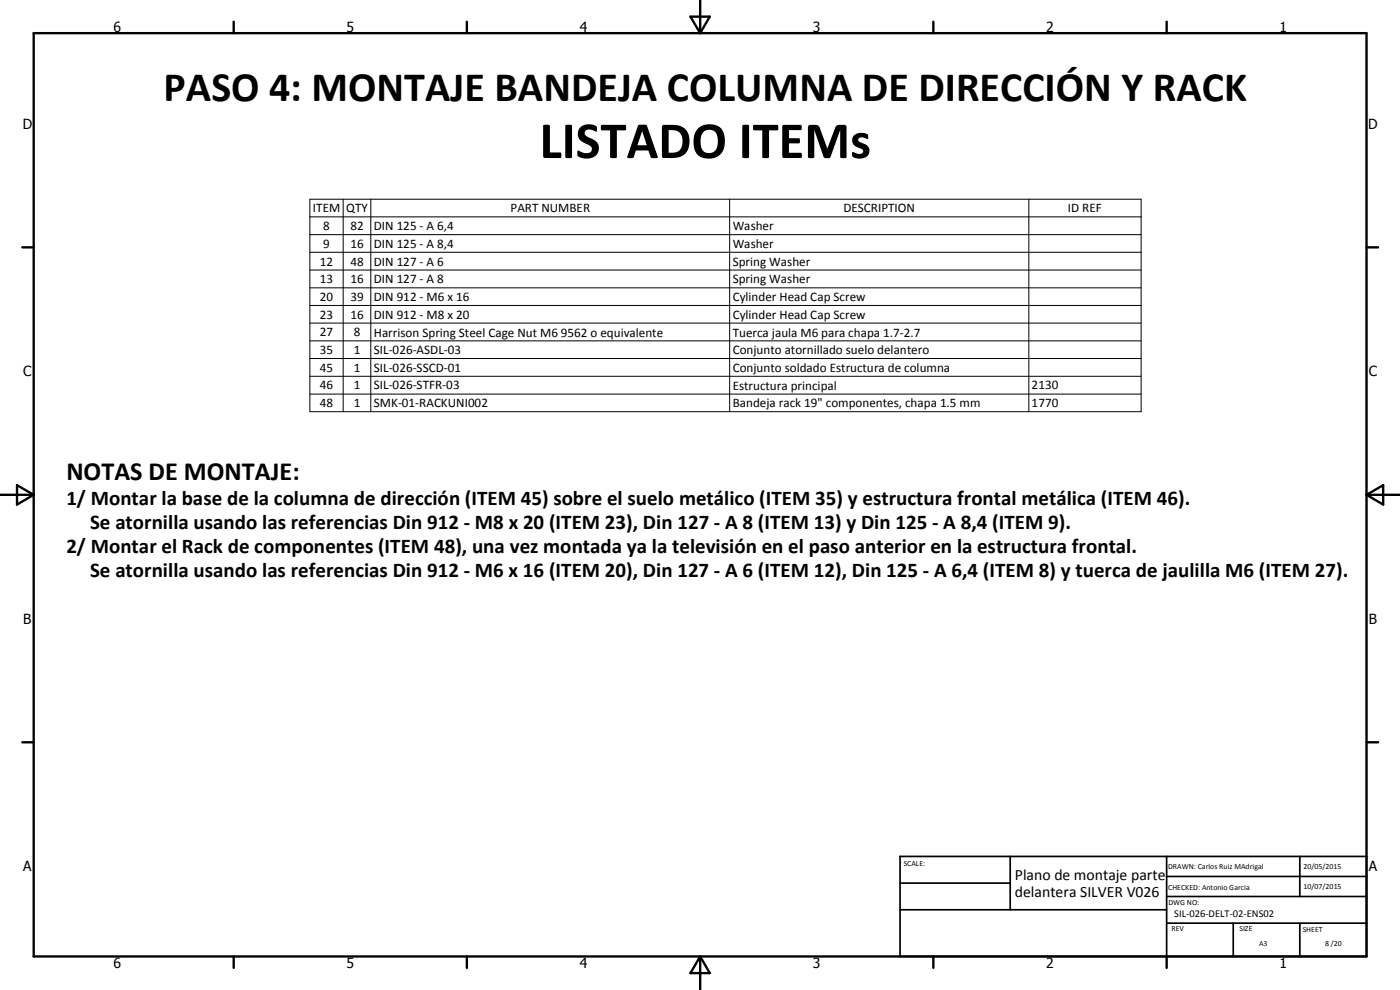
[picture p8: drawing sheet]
<svg xmlns="http://www.w3.org/2000/svg" width="420mm" height="297mm" viewBox="0 0 420 297" stroke-linecap="round" stroke-linejoin="round" font-family="sans-serif">
<defs><g id="words">
<text font-size="15.8" x="161.9" y="47.4">LISTADO ITEMs</text>
<text font-size="12.6" x="49.1" y="30.4">PASO 4: MONTAJE BANDEJA COLUMNA DE DIRECCIÓN Y RACK</text>
<text font-size="7.9" x="19.9" y="143.9">NOTAS DE MONTAJE:</text>
<g font-size="6.3">
<text x="19.9" y="151.6">1/ Montar la base de la columna de dirección (ITEM 45) sobre el suelo metálico (ITEM 35) y estructura frontal metálica (ITEM 46).</text>
<text x="27" y="158.7">Se atornilla usando las referencias Din 912 - M8 x 20 (ITEM 23), Din 127 - A 8 (ITEM 13) y Din 125 - A 8,4 (ITEM 9).</text>
<text x="19.9" y="165.9">2/ Montar el Rack de componentes (ITEM 48), una vez montada ya la televisión en el paso anterior en la estructura frontal.</text>
<text x="27" y="173.1">Se atornilla usando las referencias Din 912 - M6 x 16 (ITEM 20), Din 127 - A 6 (ITEM 12), Din 125 - A 6,4 (ITEM 8) y tuerca de jaulilla M6 (ITEM 27).</text>
</g>
<g font-size="4.7">
<text x="304.6" y="263.9">Plano de montaje parte</text>
<text x="304.6" y="269.3">delantera SILVER V026</text>
</g>
<g font-size="4.2">
<text x="34" y="9.6">6</text>
<text x="104" y="9.6">5</text>
<text x="174" y="9.6">4</text>
<text x="244" y="9.6">3</text>
<text x="314" y="9.6">2</text>
<text x="384" y="9.6">1</text>
<text x="6.8" y="38.7">D</text>
<text x="410.6" y="38.7">D</text>
<text x="7" y="112.9">C</text>
<text x="410.8" y="112.9">C</text>
<text x="7" y="187.1">B</text>
<text x="410.8" y="187.1">B</text>
<text x="7" y="261.4">A</text>
<text x="410.8" y="261.4">A</text>
<text x="34" y="290.4">6</text>
<text x="104" y="290.4">5</text>
<text x="174" y="290.4">4</text>
<text x="244" y="290.4">3</text>
<text x="314" y="290.4">2</text>
<text x="384" y="290.4">1</text>
</g>
<g font-size="3.9">
<text x="93.9" y="63.7">ITEM</text>
<text x="103.9" y="63.7">QTY</text>
<text x="153.2" y="63.7">PART NUMBER</text>
<text x="253.1" y="63.7">DESCRIPTION</text>
<text x="320.5" y="63.7">ID REF</text>
<text x="97" y="69">8</text>
<text x="105.1" y="69">82</text>
<text x="112.2" y="69">DIN 125 - A 6,4</text>
<text x="219.9" y="69.1">Washer</text>
<text x="97" y="74.3">9</text>
<text x="105.1" y="74.3">16</text>
<text x="112.2" y="74.3">DIN 125 - A 8,4</text>
<text x="219.9" y="74.4">Washer</text>
<text x="96" y="79.7">12</text>
<text x="105.1" y="79.7">48</text>
<text x="112.2" y="79.7">DIN 127 - A 6</text>
<text x="219.9" y="79.7">Spring Washer</text>
<text x="96" y="85">13</text>
<text x="105.1" y="85">16</text>
<text x="112.2" y="85">DIN 127 - A 8</text>
<text x="219.9" y="85">Spring Washer</text>
<text x="96" y="90.3">20</text>
<text x="96" y="95.6">23</text>
<text x="105.1" y="90.3">39</text>
<text x="105.1" y="95.6">16</text>
<text x="112.2" y="90.3">DIN 912 - M6 x 16</text>
<text x="112.2" y="95.6">DIN 912 - M8 x 20</text>
<text x="219.9" y="90.3">Cylinder Head Cap Screw</text>
<text x="219.9" y="95.7">Cylinder Head Cap Screw</text>
<text x="96" y="100.9">27</text>
<text x="106.2" y="100.9">8</text>
<text x="112.2" y="101">Harrison Spring Steel Cage Nut M6 9562 o equivalente</text>
<text x="219.9" y="101">Tuerca jaula M6 para chapa 1.7-2.7</text>
<text x="96" y="106.2">35</text>
<text x="106.2" y="106.2">1</text>
<text x="112.2" y="106.2">SIL-026-ASDL-03</text>
<text x="219.9" y="106.3">Conjunto atornillado suelo delantero</text>
<text x="96" y="111.5">45</text>
<text x="106.2" y="111.5">1</text>
<text x="112.2" y="111.5">SIL-026-SSCD-01</text>
<text x="219.9" y="111.6">Conjunto soldado Estructura de columna</text>
<text x="96" y="116.8">46</text>
<text x="106.2" y="116.8">1</text>
<text x="112.2" y="116.8">SIL-026-STFR-03</text>
<text x="219.9" y="116.9">Estructura principal</text>
<text x="309.6" y="116.8">2130</text>
<text x="96" y="122.2">48</text>
<text x="106.2" y="122.2">1</text>
<text x="112.2" y="122.2">SMK-01-RACKUNI002</text>
<text x="219.9" y="122.3">Bandeja rack 19&quot; componentes, chapa 1.5 mm</text>
<text x="309.6" y="122.2">1770</text>
</g>
<text font-size="3.1" x="352.4" y="275.2">SIL-026-DELT-02-ENS02</text>
<g font-size="2.4">
<text x="271.2" y="259.7">SCALE:</text>
<text x="350.6" y="260.8">DRAWN: Carlos Ruiz MAdrigal</text>
<text x="391.2" y="260.6">20/05/2015</text>
<text x="350.6" y="267">CHECKED: Antonio Garcia</text>
<text x="391.2" y="266.7">10/07/2015</text>
<text x="350.6" y="271.4">DWG NO:</text>
<text x="351.6" y="279.3">REV</text>
<text x="372" y="279.4">SIZE</text>
<text x="391" y="279.6">SHEET</text>
<text x="377.9" y="283.8">A3</text>
<text x="397.7" y="283.8">8 /20</text>
</g>
</g></defs>
<g fill="none" stroke="#000" stroke-width=".71">
<path d="M10.1 9.9h400v277.1h-400zM70.1 6.5v3.4M140.1 6.5v3.4M207.2 5h5.8l-2.9 4.9zM210.1 0v9.9M280.1 6.5v3.4M350.1 6.5v3.4M6.7 74.2h3.4M410.1 74.2h3.5M.1 148.5h10M5.1 145.6l5 2.9-5 2.9zM410.1 148.5h10"/>
<path d="M410.1 148.5l5-2.9v5.8zM6.7 222.7h3.4M410.1 222.7h3.5M70.1 287v3.4M140.1 287v3.4M210.1 287v10M210.1 287l2.9 5h-5.8zM280.1 287v3.4M350.1 287v3.4"/>
</g>
<path d="M270.1 257h140v30h-140zM303.2 257v16M350.1 257v30M390.1 257v12M270.1 265h33.1M270.1 273h80M350.1 277h60M350.1 269h60M350.1 263h60M370.1 277v10M390.1 277v10" fill="none" stroke="#000" stroke-width=".51"/>
<g fill="none" stroke="#000" stroke-width=".3">
<path d="M93 59.8h249.5v63.7h-249.5zM103 59.8v63.7M111.3 59.8v63.7M219 59.8v63.7M308.8 59.8v63.7M93 65.1h249.5M93 70.4h249.5M93 75.7h249.5M93 81h249.5M93 86.4h249.5M93 91.7h249.5M93 96.9h249.5"/>
<path d="M93 102.3h249.5M93 107.6h249.5M93 112.9h249.5M93 118.2h249.5"/>
</g>
<use href="#words"/>
</svg>
